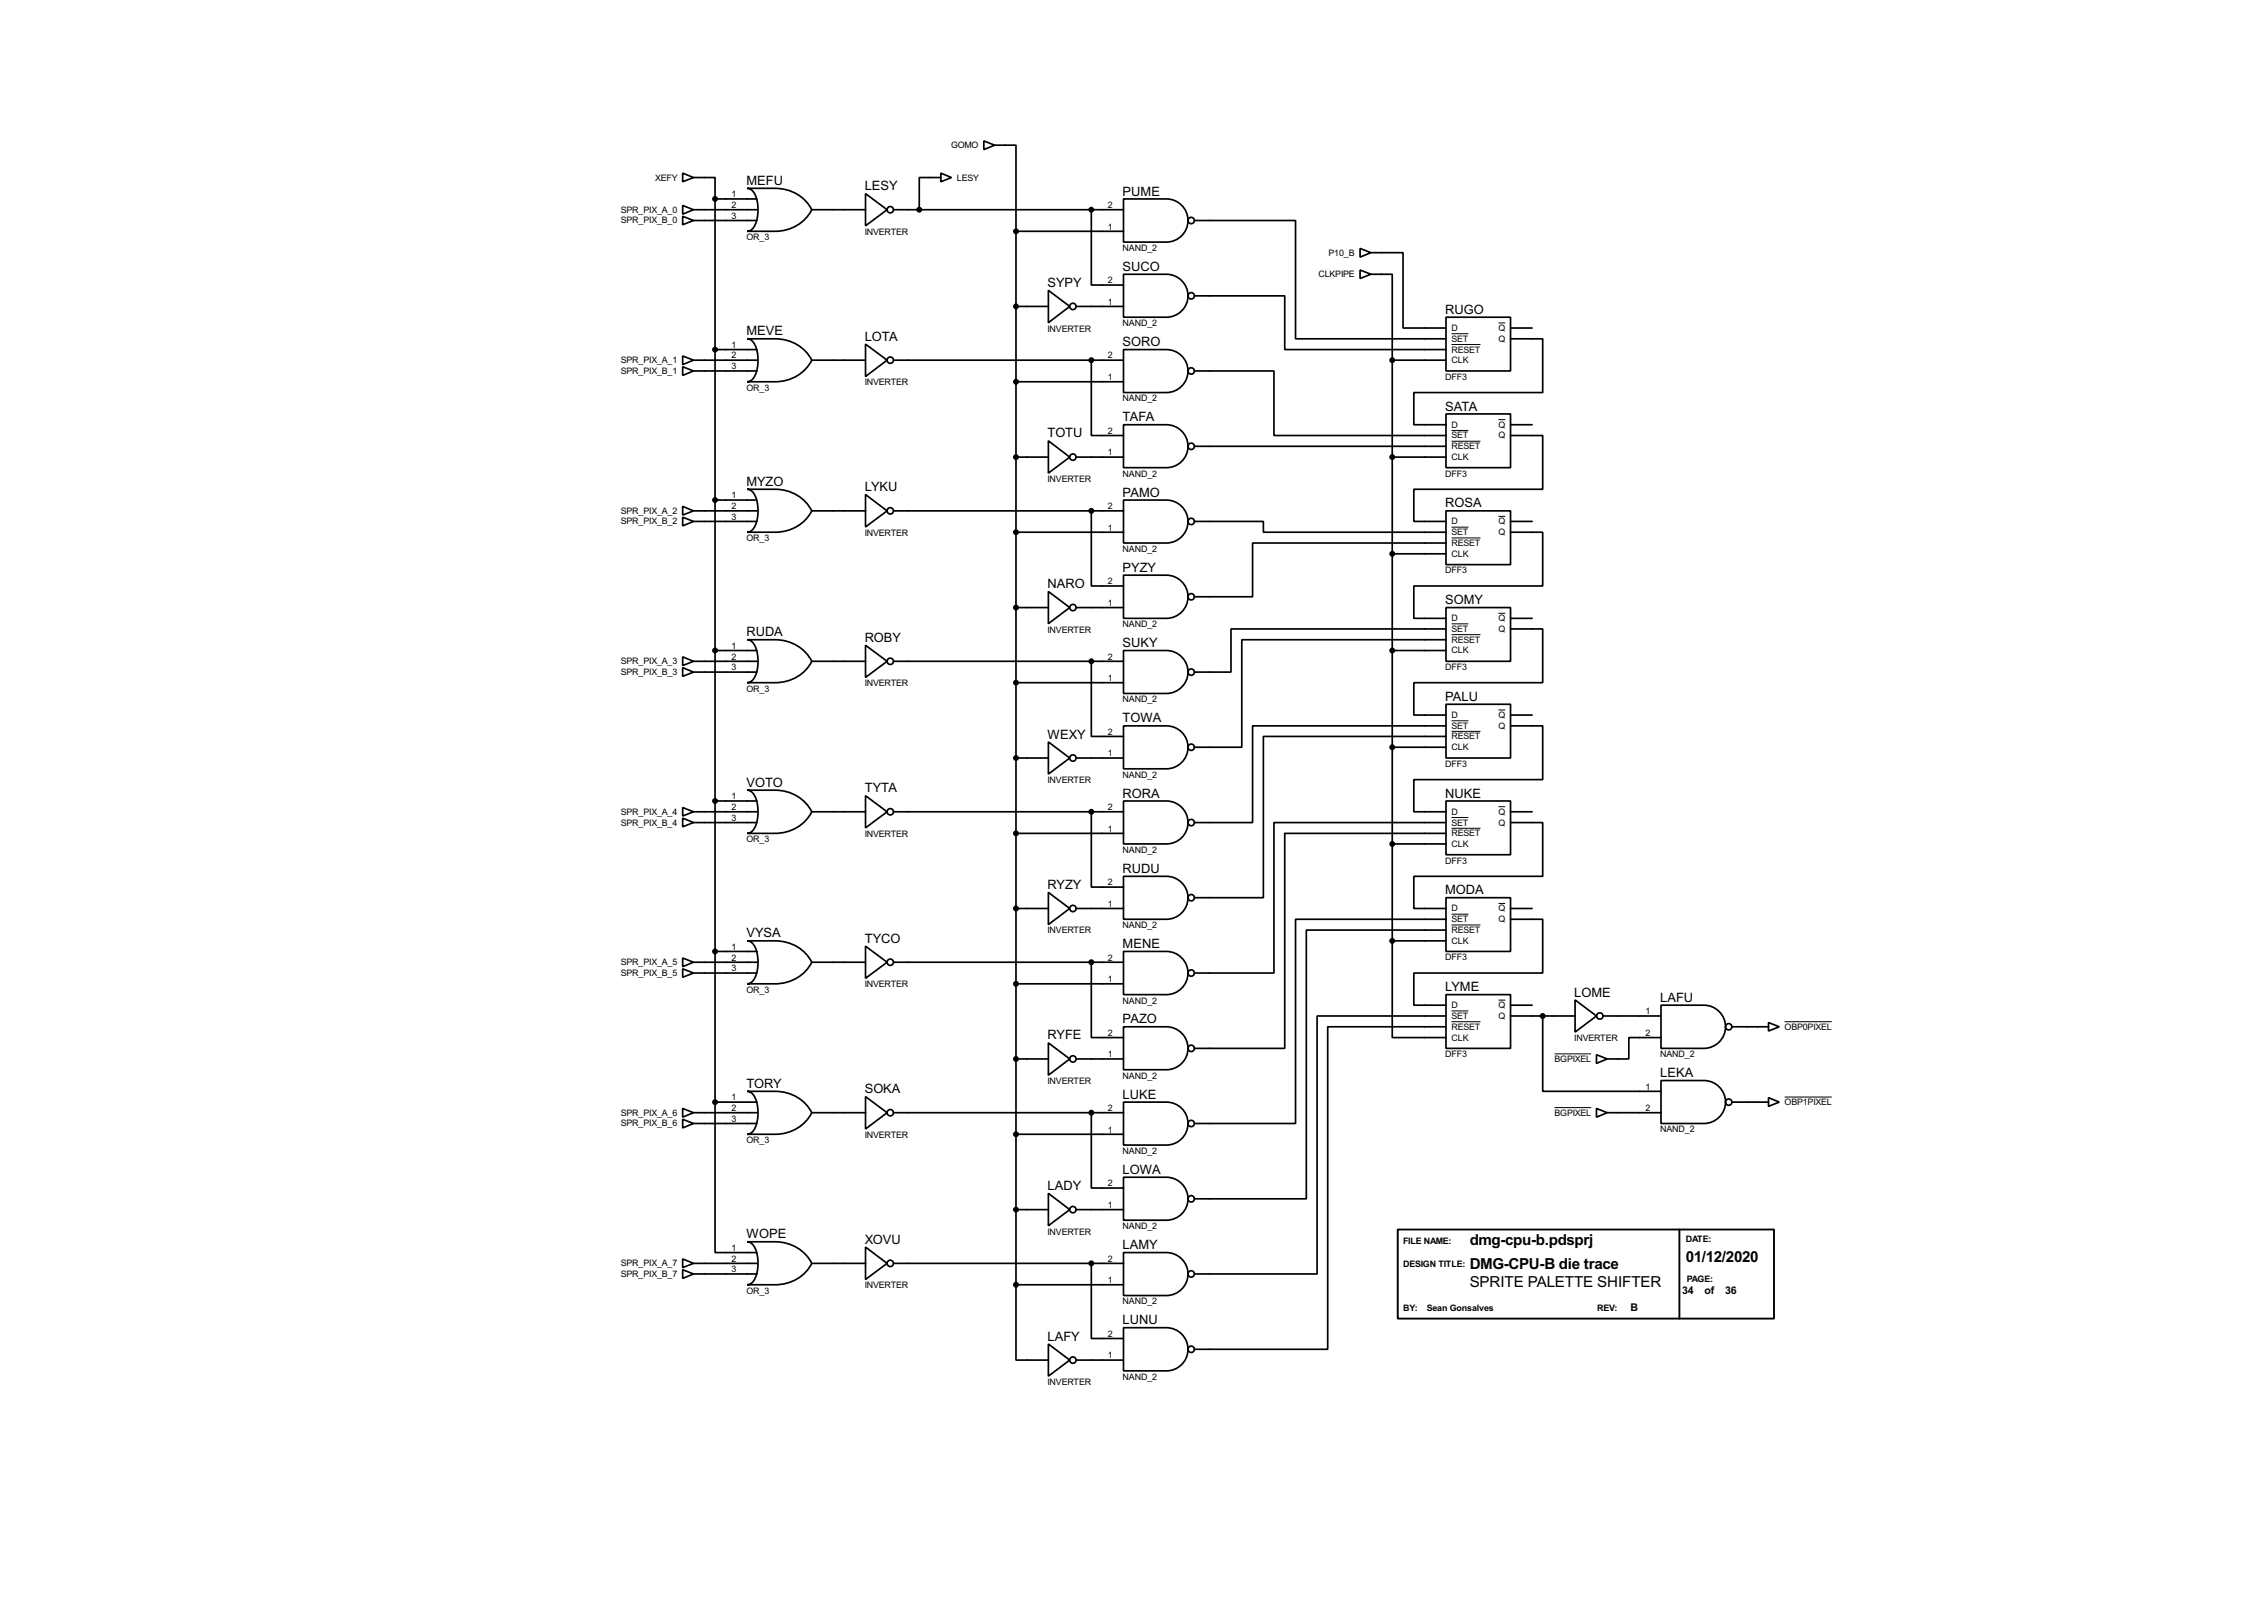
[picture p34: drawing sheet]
<svg xmlns="http://www.w3.org/2000/svg" width="536mm" height="383mm" viewBox="0 0 536 383" stroke-linecap="round" stroke-linejoin="round" font-family="sans-serif">
<defs><g id="words">
<g font-size="4">
<text x="347.3" y="294.1">dmg-cpu-b.pdsprj</text>
<text x="347.3" y="299.8">DMG-CPU-B die trace</text>
<text x="398.3" y="298.1">01/12/2020</text>
<text x="347.3" y="304.2">SPRITE PALETTE SHIFTER</text>
</g>
<g font-size="3.4">
<text x="176.4" y="43.7">MEFU</text>
<text x="204.3" y="45">LESY</text>
<text x="265.3" y="46.2">PUME</text>
<text x="265.3" y="64">SUCO</text>
<text x="247.5" y="67.8">SYPY</text>
<text x="341.5" y="74.1">RUGO</text>
<text x="176.4" y="79.3">MEVE</text>
<text x="204.3" y="80.5">LOTA</text>
<text x="265.3" y="81.8">SORO</text>
<text x="265.3" y="99.5">TAFA</text>
<text x="341.5" y="97">SATA</text>
<text x="247.5" y="103.4">TOTU</text>
<text x="176.4" y="114.8">MYZO</text>
<text x="204.3" y="116.1">LYKU</text>
<text x="265.3" y="117.4">PAMO</text>
<text x="341.5" y="119.9">ROSA</text>
<text x="265.3" y="135.1">PYZY</text>
<text x="247.5" y="139">NARO</text>
<text x="341.5" y="142.8">SOMY</text>
<text x="176.4" y="150.3">RUDA</text>
<text x="204.3" y="151.7">ROBY</text>
<text x="265.3" y="152.9">SUKY</text>
<text x="341.5" y="165.6">PALU</text>
<text x="265.3" y="170.7">TOWA</text>
<text x="247.5" y="174.5">WEXY</text>
<text x="176.4" y="185.9">VOTO</text>
<text x="204.3" y="187.2">TYTA</text>
<text x="265.3" y="188.5">RORA</text>
<text x="341.5" y="188.5">NUKE</text>
<text x="265.3" y="206.3">RUDU</text>
<text x="247.5" y="210.1">RYZY</text>
<text x="341.5" y="211.3">MODA</text>
<text x="176.4" y="221.5">VYSA</text>
<text x="204.3" y="222.8">TYCO</text>
<text x="265.3" y="224">MENE</text>
<text x="341.5" y="234.2">LYME</text>
<text x="372" y="235.5">LOME</text>
<text x="392.3" y="236.7">LAFU</text>
<text x="247.5" y="245.6">RYFE</text>
<text x="265.3" y="241.8">PAZO</text>
<text x="176.4" y="257.1">TORY</text>
<text x="392.3" y="254.5">LEKA</text>
<text x="204.3" y="258.3">SOKA</text>
<text x="265.3" y="259.6">LUKE</text>
<text x="247.5" y="281.2">LADY</text>
<text x="265.3" y="277.4">LOWA</text>
<text x="176.4" y="292.6">WOPE</text>
<text x="204.3" y="293.9">XOVU</text>
<text x="265.3" y="295.2">LAMY</text>
<text x="247.5" y="316.8">LAFY</text>
<text x="265.3" y="312.9">LUNU</text>
</g>
<g font-size="2.8">
<text x="397.5" y="305.8">34</text>
<text x="402.8" y="305.8">of</text>
<text x="407.6" y="305.8">36</text>
<text x="385.2" y="309.9">B</text>
</g>
<g font-size="2.4">
<text x="224.7" y="35">GOMO</text>
<text x="154.8" y="42.7">XEFY</text>
<text x="172.9" y="46.6">1</text>
<text x="226.1" y="42.7">LESY</text>
<text x="146.7" y="50.2">SPR_PIX_A_0</text>
<text x="146.7" y="52.8">SPR_PIX_B_0</text>
<text x="172.9" y="49.2">2</text>
<text x="172.9" y="51.7">3</text>
<text x="261.8" y="49.2">2</text>
<text x="176.4" y="56.8">OR_3</text>
<text x="204.3" y="55.4">INVERTER</text>
<text x="261.8" y="54.3">1</text>
<text x="265.3" y="59.3">NAND_2</text>
<text x="311.5" y="65.5">CLKPIPE</text>
<text x="313.9" y="60.4">P10_B</text>
<text x="261.8" y="72">1</text>
<text x="261.8" y="67">2</text>
<text x="265.3" y="77">NAND_2</text>
<text x="172.9" y="82.2">1</text>
<text x="247.5" y="78.3">INVERTER</text>
<text x="343" y="83.3">RESET</text>
<text x="343" y="80.8">SET</text>
<text x="343" y="78.2">D</text>
<text x="354.1" y="78.2">Q</text>
<text x="354.1" y="80.8">Q</text>
<text x="146.7" y="85.8">SPR_PIX_A_1</text>
<text x="146.7" y="88.4">SPR_PIX_B_1</text>
<text x="172.9" y="84.7">2</text>
<text x="172.9" y="87.3">3</text>
<text x="261.8" y="89.8">1</text>
<text x="261.8" y="84.7">2</text>
<text x="341.5" y="89.7">DFF3</text>
<text x="343" y="85.8">CLK</text>
<text x="176.4" y="92.3">OR_3</text>
<text x="204.3" y="91">INVERTER</text>
<text x="265.3" y="94.9">NAND_2</text>
<text x="343" y="101">D</text>
<text x="354.1" y="101">Q</text>
<text x="261.8" y="107.6">1</text>
<text x="261.8" y="102.5">2</text>
<text x="343" y="106.2">RESET</text>
<text x="343" y="103.6">SET</text>
<text x="354.1" y="103.6">Q</text>
<text x="247.5" y="113.9">INVERTER</text>
<text x="265.3" y="112.6">NAND_2</text>
<text x="341.5" y="112.6">DFF3</text>
<text x="343" y="108.7">CLK</text>
<text x="172.9" y="117.8">1</text>
<text x="146.7" y="121.4">SPR_PIX_A_2</text>
<text x="146.7" y="123.9">SPR_PIX_B_2</text>
<text x="172.9" y="120.3">2</text>
<text x="172.9" y="122.8">3</text>
<text x="261.8" y="125.4">1</text>
<text x="261.8" y="120.3">2</text>
<text x="343" y="123.9">D</text>
<text x="354.1" y="123.9">Q</text>
<text x="176.4" y="127.8">OR_3</text>
<text x="204.3" y="126.6">INVERTER</text>
<text x="265.3" y="130.4">NAND_2</text>
<text x="343" y="129">RESET</text>
<text x="343" y="126.4">SET</text>
<text x="343" y="131.6">CLK</text>
<text x="354.1" y="126.4">Q</text>
<text x="341.5" y="135.5">DFF3</text>
<text x="261.8" y="143.2">1</text>
<text x="261.8" y="138.1">2</text>
<text x="247.5" y="149.5">INVERTER</text>
<text x="265.3" y="148.2">NAND_2</text>
<text x="343" y="149.3">SET</text>
<text x="343" y="146.8">D</text>
<text x="354.1" y="146.8">Q</text>
<text x="354.1" y="149.3">Q</text>
<text x="172.9" y="153.3">1</text>
<text x="172.9" y="155.9">2</text>
<text x="261.8" y="155.9">2</text>
<text x="343" y="151.9">RESET</text>
<text x="343" y="154.4">CLK</text>
<text x="146.7" y="157">SPR_PIX_A_3</text>
<text x="146.7" y="159.5">SPR_PIX_B_3</text>
<text x="172.9" y="158.4">3</text>
<text x="261.8" y="160.9">1</text>
<text x="341.5" y="158.4">DFF3</text>
<text x="176.4" y="163.4">OR_3</text>
<text x="204.3" y="162.2">INVERTER</text>
<text x="265.3" y="166">NAND_2</text>
<text x="261.8" y="173.6">2</text>
<text x="343" y="172.2">SET</text>
<text x="343" y="169.7">D</text>
<text x="354.1" y="169.7">Q</text>
<text x="354.1" y="172.2">Q</text>
<text x="261.8" y="178.7">1</text>
<text x="343" y="174.7">RESET</text>
<text x="343" y="177.3">CLK</text>
<text x="247.5" y="185">INVERTER</text>
<text x="265.3" y="183.8">NAND_2</text>
<text x="341.5" y="181.2">DFF3</text>
<text x="172.9" y="188.9">1</text>
<text x="172.9" y="191.4">2</text>
<text x="261.8" y="191.4">2</text>
<text x="146.7" y="192.5">SPR_PIX_A_4</text>
<text x="146.7" y="195.1">SPR_PIX_B_4</text>
<text x="172.9" y="194">3</text>
<text x="204.3" y="197.7">INVERTER</text>
<text x="261.8" y="196.5">1</text>
<text x="343" y="197.6">RESET</text>
<text x="343" y="195.1">SET</text>
<text x="343" y="192.5">D</text>
<text x="354.1" y="192.5">Q</text>
<text x="354.1" y="195.1">Q</text>
<text x="176.4" y="199">OR_3</text>
<text x="265.3" y="201.5">NAND_2</text>
<text x="343" y="200.1">CLK</text>
<text x="261.8" y="209.2">2</text>
<text x="341.5" y="204.1">DFF3</text>
<text x="261.8" y="214.3">1</text>
<text x="343" y="215.4">D</text>
<text x="354.1" y="215.4">Q</text>
<text x="247.5" y="220.6">INVERTER</text>
<text x="265.3" y="219.3">NAND_2</text>
<text x="343" y="220.5">RESET</text>
<text x="343" y="217.9">SET</text>
<text x="354.1" y="217.9">Q</text>
<text x="172.9" y="224.4">1</text>
<text x="172.9" y="227">2</text>
<text x="261.8" y="227">2</text>
<text x="341.5" y="226.9">DFF3</text>
<text x="343" y="223">CLK</text>
<text x="146.7" y="228.1">SPR_PIX_A_5</text>
<text x="146.7" y="230.6">SPR_PIX_B_5</text>
<text x="172.9" y="229.5">3</text>
<text x="204.3" y="233.3">INVERTER</text>
<text x="261.8" y="232.1">1</text>
<text x="176.4" y="234.6">OR_3</text>
<text x="265.3" y="237.1">NAND_2</text>
<text x="343" y="238.2">D</text>
<text x="354.1" y="238.2">Q</text>
<text x="388.8" y="239.7">1</text>
<text x="261.8" y="244.8">2</text>
<text x="343" y="243.3">RESET</text>
<text x="343" y="240.8">SET</text>
<text x="343" y="245.9">CLK</text>
<text x="354.1" y="240.8">Q</text>
<text x="372" y="246">INVERTER</text>
<text x="388.8" y="244.8">2</text>
<text x="421.7" y="243.3">OBP0PIXEL</text>
<text x="261.8" y="249.8">1</text>
<text x="341.5" y="249.8">DFF3</text>
<text x="367.3" y="250.9">BGPIXEL</text>
<text x="392.3" y="249.8">NAND_2</text>
<text x="247.5" y="256.2">INVERTER</text>
<text x="265.3" y="254.9">NAND_2</text>
<text x="388.8" y="257.5">1</text>
<text x="146.7" y="263.6">SPR_PIX_A_6</text>
<text x="172.9" y="260">1</text>
<text x="172.9" y="262.5">2</text>
<text x="261.8" y="262.5">2</text>
<text x="367.3" y="263.6">BGPIXEL</text>
<text x="388.8" y="262.5">2</text>
<text x="421.7" y="261.1">OBP1PIXEL</text>
<text x="146.7" y="266.2">SPR_PIX_B_6</text>
<text x="172.9" y="265.1">3</text>
<text x="204.3" y="268.9">INVERTER</text>
<text x="261.8" y="267.6">1</text>
<text x="392.3" y="267.6">NAND_2</text>
<text x="176.4" y="270.1">OR_3</text>
<text x="265.3" y="272.7">NAND_2</text>
<text x="261.8" y="280.3">2</text>
<text x="261.8" y="285.4">1</text>
<text x="247.5" y="291.7">INVERTER</text>
<text x="265.3" y="290.4">NAND_2</text>
<text x="331.5" y="293.9">FILE NAME:</text>
<text x="398.3" y="293.4">DATE:</text>
<text x="146.7" y="299.2">SPR_PIX_A_7</text>
<text x="172.9" y="295.6">1</text>
<text x="172.9" y="298.1">2</text>
<text x="261.8" y="298.1">2</text>
<text x="331.5" y="299.3">DESIGN TITLE:</text>
<text x="146.7" y="301.7">SPR_PIX_B_7</text>
<text x="172.9" y="300.6">3</text>
<text x="176.4" y="305.7">OR_3</text>
<text x="204.3" y="304.4">INVERTER</text>
<text x="261.8" y="303.2">1</text>
<text x="398.6" y="302.8">PAGE:</text>
<text x="265.3" y="308.2">NAND_2</text>
<text x="331.5" y="309.7">BY:</text>
<text x="337.1" y="309.7">Sean Gonsalves</text>
<text x="377.4" y="309.7">REV:</text>
<text x="261.8" y="315.9">2</text>
<text x="261.8" y="321">1</text>
<text x="247.5" y="327.3">INVERTER</text>
<text x="265.3" y="326">NAND_2</text>
</g>
</g></defs>
<g fill="none" stroke="#000" stroke-width=".4">
<path d="M232.5 33.3l2.5 1-2.5 1.1zM235 34.3h5.1v20.4M161.3 48.6l2.6 1-2.6 1zM161.3 51.1l2.6 1-2.6 1zM161.3 40.9l2.6 1.1-2.6 1zM163.9 42h5.1v5M163.9 49.6h15M163.9 52.1h15M169 47v213.4M169 47h9.9M176.6 44.5h6.6a9.5 9.5 0 0 1 8.6 5.1 9.5 9.5 0 0 1-8.6 5.1h-6.6a3.2 3.2 0 0 0 2.3-3.2 7.7 7.7 0 0 0-1.3-6.6zM191.8 49.6h12.7"/>
<path d="M204.5 45.8l5.1 3.8-5.1 3.8zM211.1 49.6h54.4M222.3 40.9l2.5 1.1-2.5 1zM222.3 42h-5.1v7.6M240.1 54.7v248.9M240.1 54.7h25.4M257.9 49.6v17.8h7.6M265.5 47h10.1a5.1 5.1 0 0 1 5.1 5.1 5.1 5.1 0 0 1-5.1 5.1h-10.1zM282.2 52.1h23.9v28h35.6M321.4 58.7l2.5 1-2.5 1.1zM323.9 59.7h7.6v17.8h10.2M240.1 72.4h7.6"/>
<path d="M247.7 68.6l5.1 3.8-5.1 3.9zM254.3 72.4h11.2M265.5 64.8h10.1a5.1 5.1 0 0 1 5.1 5.1 5.1 5.1 0 0 1-5.1 5.1h-10.1zM282.2 69.9h21.4v12.7h38.1M321.4 63.8l2.5 1-2.5 1zM323.9 64.8h5.1v20.3M341.7 75h15.2v12.7h-15.2zM356.9 77.5h5.1M161.3 84.1l2.6 1-2.6 1.1zM161.3 86.7l2.6 1-2.6 1zM163.9 85.1h15M163.9 87.7h15"/>
<path d="M169 82.6h9.9M176.6 80.1h6.6a9.5 9.5 0 0 1 8.6 5 9.5 9.5 0 0 1-8.6 5.1h-6.6a3.2 3.2 0 0 0 2.3-3.1 7.7 7.7 0 0 0-1.3-6.6zM191.8 85.1h12.7M204.5 81.3l5.1 3.8-5.1 3.9zM211.1 85.1h54.4M240.1 90.2h25.4M257.9 85.1v17.8h7.6M265.5 82.6h10.1a5.1 5.1 0 0 1 5.1 5.1 5.1 5.1 0 0 1-5.1 5.1h-10.1zM282.2 87.7h18.8v15.2h40.7M329 85.1h12.7M329 85.1v137.2M341.7 97.8h15.2v12.7h-15.2z"/>
<path d="M356.9 80.1h7.6v12.7h-30.4v7.6h7.6M161.3 119.7l2.6 1-2.6 1zM169 118.2h9.9M176.6 115.6h6.6a9.6 9.6 0 0 1 8.6 5.1 9.5 9.5 0 0 1-8.6 5.1h-6.6a3.2 3.2 0 0 0 2.3-3.2 7.8 7.8 0 0 0-1.3-6.6zM204.5 116.9l5.1 3.8-5.1 3.8zM240.1 108h7.6M247.7 104.2l5.1 3.8-5.1 3.8zM254.3 108h11.2M265.5 100.4h10.1a5.1 5.1 0 0 1 5.1 5 5.1 5.1 0 0 1-5.1 5.1h-10.1zM265.5 118.2h10.1a5.1 5.1 0 0 1 5.1 5 5.1 5.1 0 0 1-5.1 5.1h-10.1zM282.2 105.5h59.5M329 108h12.7"/>
<path d="M356.9 102.9h7.6v12.7h-30.4v7.6h7.6M356.9 100.4h5.1M161.3 122.2l2.6 1-2.6 1.1zM163.9 120.7h15M163.9 123.2h15M191.8 120.7h12.7M211.1 120.7h54.4M240.1 125.8h25.4M247.7 139.8l5.1 3.8-5.1 3.8zM257.9 120.7v17.8h7.6M265.5 135.9h10.1a5.1 5.1 0 0 1 5.1 5.1 5.1 5.1 0 0 1-5.1 5.1h-10.1zM282.2 123.2h16.3v2.6h43.2"/>
<path d="M329 130.9h12.7M341.7 120.7h15.2v12.7h-15.2zM341.7 128.3h-45.7v12.7h-13.8M356.9 125.8h7.6v12.7h-30.4v7.6h7.6M356.9 123.2h5.1M161.3 155.2l2.6 1.1-2.6 1zM161.3 157.8l2.6 1-2.6 1zM163.9 156.3h15M163.9 158.8h15M169 153.7h9.9M176.6 151.2h6.6a9.6 9.6 0 0 1 8.6 5.1 9.5 9.5 0 0 1-8.6 5h-6.6a3.1 3.1 0 0 0 2.3-3.1 7.8 7.8 0 0 0-1.3-6.6zM191.8 156.3h12.7"/>
<path d="M204.5 152.5l5.1 3.8-5.1 3.8zM211.1 156.3h54.4M240.1 143.6h7.6M254.3 143.6h11.2M257.9 156.3v17.7h7.6M265.5 153.7h10.1a5.1 5.1 0 0 1 5.1 5.1 5.1 5.1 0 0 1-5.1 5.1h-10.1zM329 153.7h12.7M341.7 143.6h15.2v12.7h-15.2zM341.7 151.2h-48.3v25.4h-11.2M341.7 148.6h-50.8v10.2h-8.7M356.9 148.6h7.6v12.7h-30.4v7.7h7.6M356.9 146.1h5.1"/>
<path d="M240.1 179.1h7.6M240.1 161.3h25.4M247.7 175.3l5.1 3.8-5.1 3.8zM254.3 179.1h11.2M265.5 171.5h10.1a5.1 5.1 0 0 1 5.1 5.1 5.1 5.1 0 0 1-5.1 5.1h-10.1zM329 176.6h12.7M341.7 166.4h15.2v12.7h-15.2zM341.7 174h-43.2v38.1h-16.3M341.7 171.5h-45.7v22.9h-13.8M356.9 171.5h7.6v12.7h-30.4v7.6h7.6M356.9 169h5.1M161.3 190.8l2.6 1-2.6 1z"/>
<path d="M161.3 193.3l2.6 1.1-2.6 1zM163.9 191.8h15M163.9 194.4h15M169 189.3h9.9M176.6 186.7h6.6a9.6 9.6 0 0 1 8.6 5.1 9.5 9.5 0 0 1-8.6 5.1h-6.6a3.2 3.2 0 0 0 2.3-3.1 7.8 7.8 0 0 0-1.3-6.7zM191.8 191.8h12.7M204.5 188l5.1 3.8-5.1 3.8zM211.1 191.8h54.4M240.1 196.9h25.4M257.9 191.8v17.8h7.6M265.5 189.3h10.1a5.1 5.1 0 0 1 5.1 5 5.1 5.1 0 0 1-5.1 5.1h-10.1zM329 199.4h12.7"/>
<path d="M341.7 189.3h15.2v12.7h-15.2zM341.7 196.9h-38.1v50.8h-21.4M341.7 194.4h-40.7v35.5h-18.8M356.9 194.4h7.6v12.7h-30.4v7.6h7.6M356.9 191.8h5.1M240.1 214.7h7.6M247.7 210.9l5.1 3.8-5.1 3.8zM254.3 214.7h11.2M265.5 207.1h10.1a5.1 5.1 0 0 1 5.1 5 5.1 5.1 0 0 1-5.1 5.1h-10.1zM341.7 212.1h15.2v12.7h-15.2zM341.7 219.8h-33v63.5h-26.5M341.7 217.2h-35.6v48.3h-23.9"/>
<path d="M356.9 217.2h7.6v12.7h-30.4v7.6h7.6M356.9 214.7h5.1M161.3 226.4l2.6 1-2.6 1zM161.3 228.9l2.6 1-2.6 1zM163.9 227.4h15M163.9 229.9h15M169 224.8h9.9M176.6 222.3h6.6a9.5 9.5 0 0 1 8.6 5.1 9.5 9.5 0 0 1-8.6 5.1h-6.6a3.2 3.2 0 0 0 2.3-3.2 7.7 7.7 0 0 0-1.3-6.6zM191.8 227.4h12.7M204.5 223.6l5.1 3.8-5.1 3.8zM211.1 227.4h54.4M240.1 232.5h25.4"/>
<path d="M257.9 227.4v17.8h7.6M265.5 224.8h10.1a5.1 5.1 0 0 1 5.1 5.1 5.1 5.1 0 0 1-5.1 5.1h-10.1zM329 222.3v22.9h12.7M329 222.3h12.7M341.7 235h15.2v12.7h-15.2zM356.9 237.5h5.1M372.2 236.3l5 3.8-5 3.8zM392.5 237.5h10.1a5.1 5.1 0 0 1 5.1 5.1 5.1 5.1 0 0 1-5.1 5.1h-10.1zM176.6 257.9h6.6a9.5 9.5 0 0 1 8.6 5 9.5 9.5 0 0 1-8.6 5.1h-6.6a3.2 3.2 0 0 0 2.3-3.1 7.7 7.7 0 0 0-1.3-6.6zM204.5 259.1l5.1 3.8-5.1 3.9zM240.1 250.2h7.6M247.7 246.4l5.1 3.8-5.1 3.9z"/>
<path d="M254.3 250.2h11.2M265.5 242.6h10.1a5.1 5.1 0 0 1 5.1 5.1 5.1 5.1 0 0 1-5.1 5.1h-10.1zM341.7 242.6h-28v76.2h-31.5M341.7 240.1h-30.5v60.9h-29M356.9 240.1h15.3M364.5 240.1v17.8h28M377.2 249.2l2.6 1-2.6 1.1zM378.8 240.1h13.7M392.5 255.3h10.1a5.1 5.1 0 0 1 5.1 5.1 5.1 5.1 0 0 1-5.1 5.1h-10.1zM392.5 245.2h-7.6v5h-5.1M409.2 242.6h8.7M417.9 259.4l2.5 1-2.5 1z"/>
<path d="M417.9 241.6l2.5 1-2.5 1zM161.3 261.9l2.6 1-2.6 1.1zM161.3 264.5l2.6 1-2.6 1zM163.9 262.9h15M163.9 265.5h15M169 260.4v35.6h9.9M169 260.4h9.9M191.8 262.9h12.7M211.1 262.9h54.4M240.1 268h25.4M257.9 262.9v17.8h7.6M265.5 278.2h10.1a5.1 5.1 0 0 1 5.1 5 5.1 5.1 0 0 1-5.1 5.1h-10.1z"/>
<path d="M265.5 260.4h10.1a5.1 5.1 0 0 1 5.1 5.1 5.1 5.1 0 0 1-5.1 5.1h-10.1zM377.2 261.9l2.6 1-2.6 1.1zM379.8 262.9h12.7M409.2 260.4h8.7M161.3 297.5l2.6 1-2.6 1zM163.9 298.5h15M176.6 293.4h6.6a9.6 9.6 0 0 1 8.6 5.1 9.5 9.5 0 0 1-8.6 5.1h-6.6a3.2 3.2 0 0 0 2.3-3.2 7.8 7.8 0 0 0-1.3-6.6zM191.8 298.5h12.7M204.5 294.7l5.1 3.8-5.1 3.8zM211.1 298.5h54.4M240.1 285.8h7.6M247.7 282l5.1 3.8-5.1 3.8z"/>
<path d="M254.3 285.8h11.2M257.9 298.5v17.8h7.6M265.5 296h10.1a5.1 5.1 0 0 1 5.1 5 5.1 5.1 0 0 1-5.1 5.1h-10.1zM161.3 300l2.6 1-2.6 1.1zM163.9 301h15M240.1 303.6v17.8h7.6M240.1 303.6h25.4M247.7 317.6l5.1 3.8-5.1 3.8zM265.5 313.7h10.1a5.1 5.1 0 0 1 5.1 5.1 5.1 5.1 0 0 1-5.1 5.1h-10.1zM254.3 321.4h11.2"/>
<circle cx="210.3" cy="49.6" r=".75"/>
<circle cx="281.4" cy="52.1" r=".75"/>
<circle cx="253.5" cy="72.4" r=".75"/>
<circle cx="281.4" cy="69.9" r=".75"/>
<circle cx="210.3" cy="85.1" r=".75"/>
<circle cx="281.4" cy="87.7" r=".75"/>
<circle cx="253.5" cy="108" r=".75"/>
<circle cx="281.4" cy="105.5" r=".75"/>
<circle cx="210.3" cy="120.7" r=".75"/>
<circle cx="281.4" cy="123.2" r=".75"/>
<circle cx="210.3" cy="156.3" r=".75"/>
<circle cx="253.5" cy="143.6" r=".75"/>
<circle cx="281.4" cy="141" r=".75"/>
<circle cx="281.4" cy="158.8" r=".75"/>
<circle cx="253.5" cy="179.1" r=".75"/>
<circle cx="281.4" cy="176.6" r=".75"/>
<circle cx="210.3" cy="191.8" r=".75"/>
<circle cx="281.4" cy="194.4" r=".75"/>
<circle cx="253.5" cy="214.7" r=".75"/>
<circle cx="281.4" cy="212.1" r=".75"/>
<circle cx="210.3" cy="227.4" r=".75"/>
<circle cx="281.4" cy="229.9" r=".75"/>
<circle cx="253.5" cy="250.2" r=".75"/>
<circle cx="281.4" cy="247.7" r=".75"/>
<circle cx="378" cy="240.1" r=".75"/>
<circle cx="408.4" cy="242.6" r=".75"/>
<circle cx="210.3" cy="262.9" r=".75"/>
<circle cx="281.4" cy="265.5" r=".75"/>
<circle cx="408.4" cy="260.4" r=".75"/>
<circle cx="210.3" cy="298.5" r=".75"/>
<circle cx="253.5" cy="285.8" r=".75"/>
<circle cx="281.4" cy="283.3" r=".75"/>
<circle cx="281.4" cy="301" r=".75"/>
<circle cx="281.4" cy="318.8" r=".75"/>
<circle cx="253.5" cy="321.4" r=".75"/>
</g>
<g fill="#000" stroke="#000" stroke-width=".4">
<circle cx="168.9" cy="47" r=".5"/>
<circle cx="217.2" cy="49.6" r=".5"/>
<circle cx="240" cy="54.7" r=".5"/>
<circle cx="257.8" cy="49.6" r=".5"/>
<circle cx="240" cy="72.4" r=".5"/>
<circle cx="168.9" cy="82.6" r=".5"/>
<circle cx="240" cy="90.2" r=".5"/>
<circle cx="257.8" cy="85.1" r=".5"/>
<circle cx="328.9" cy="85.1" r=".5"/>
<circle cx="168.9" cy="118.2" r=".5"/>
<circle cx="240" cy="108" r=".5"/>
<circle cx="328.9" cy="108" r=".5"/>
<circle cx="240" cy="125.8" r=".5"/>
<circle cx="257.8" cy="120.7" r=".5"/>
<circle cx="328.9" cy="130.9" r=".5"/>
<circle cx="168.9" cy="153.7" r=".5"/>
<circle cx="240" cy="143.6" r=".5"/>
<circle cx="257.8" cy="156.3" r=".5"/>
<circle cx="328.9" cy="153.7" r=".5"/>
<circle cx="240" cy="161.3" r=".5"/>
<circle cx="240" cy="179.1" r=".5"/>
<circle cx="328.9" cy="176.6" r=".5"/>
<circle cx="168.9" cy="189.3" r=".5"/>
<circle cx="240" cy="196.9" r=".5"/>
<circle cx="257.8" cy="191.8" r=".5"/>
<circle cx="328.9" cy="199.4" r=".5"/>
<circle cx="240" cy="214.7" r=".5"/>
<circle cx="168.9" cy="224.8" r=".5"/>
<circle cx="240" cy="232.5" r=".5"/>
<circle cx="257.8" cy="227.4" r=".5"/>
<circle cx="328.9" cy="222.3" r=".5"/>
<circle cx="240" cy="250.2" r=".5"/>
<circle cx="364.5" cy="240.1" r=".5"/>
<circle cx="168.9" cy="260.4" r=".5"/>
<circle cx="240" cy="268" r=".5"/>
<circle cx="257.8" cy="262.9" r=".5"/>
<circle cx="240" cy="285.8" r=".5"/>
<circle cx="257.8" cy="298.5" r=".5"/>
<circle cx="240" cy="303.6" r=".5"/>
</g>
<g fill="none" stroke="#000" stroke-width=".24">
<path d="M343 78.9h4M354.1 76.3h1.6M343 81.4h6.8M354.1 99.2h1.6M343 104.3h6.8M343 101.7h4M343 127.1h6.8M343 124.6h4M354.1 122h1.6M343 150h6.8M343 147.4h4M354.1 144.9h1.6"/>
<path d="M343 172.8h6.8M343 170.3h4M354.1 167.8h1.6M343 195.7h6.8M343 193.2h4M354.1 190.6h1.6M343 218.6h6.8M343 216h4M354.1 213.5h1.6M343 238.9h4M354.1 236.3h1.6M343 241.4h6.8"/>
<path d="M367.3 249h8.7M421.7 241.4h11.1M421.7 259.2h11.1M367.3 261.7h8.7"/>
</g>
<path d="M330.3 290.5h88.9v21.1h-88.9zM396.8 290.5v21.1" fill="none" stroke="#000" stroke-width=".45"/>
<use href="#words"/>
</svg>
